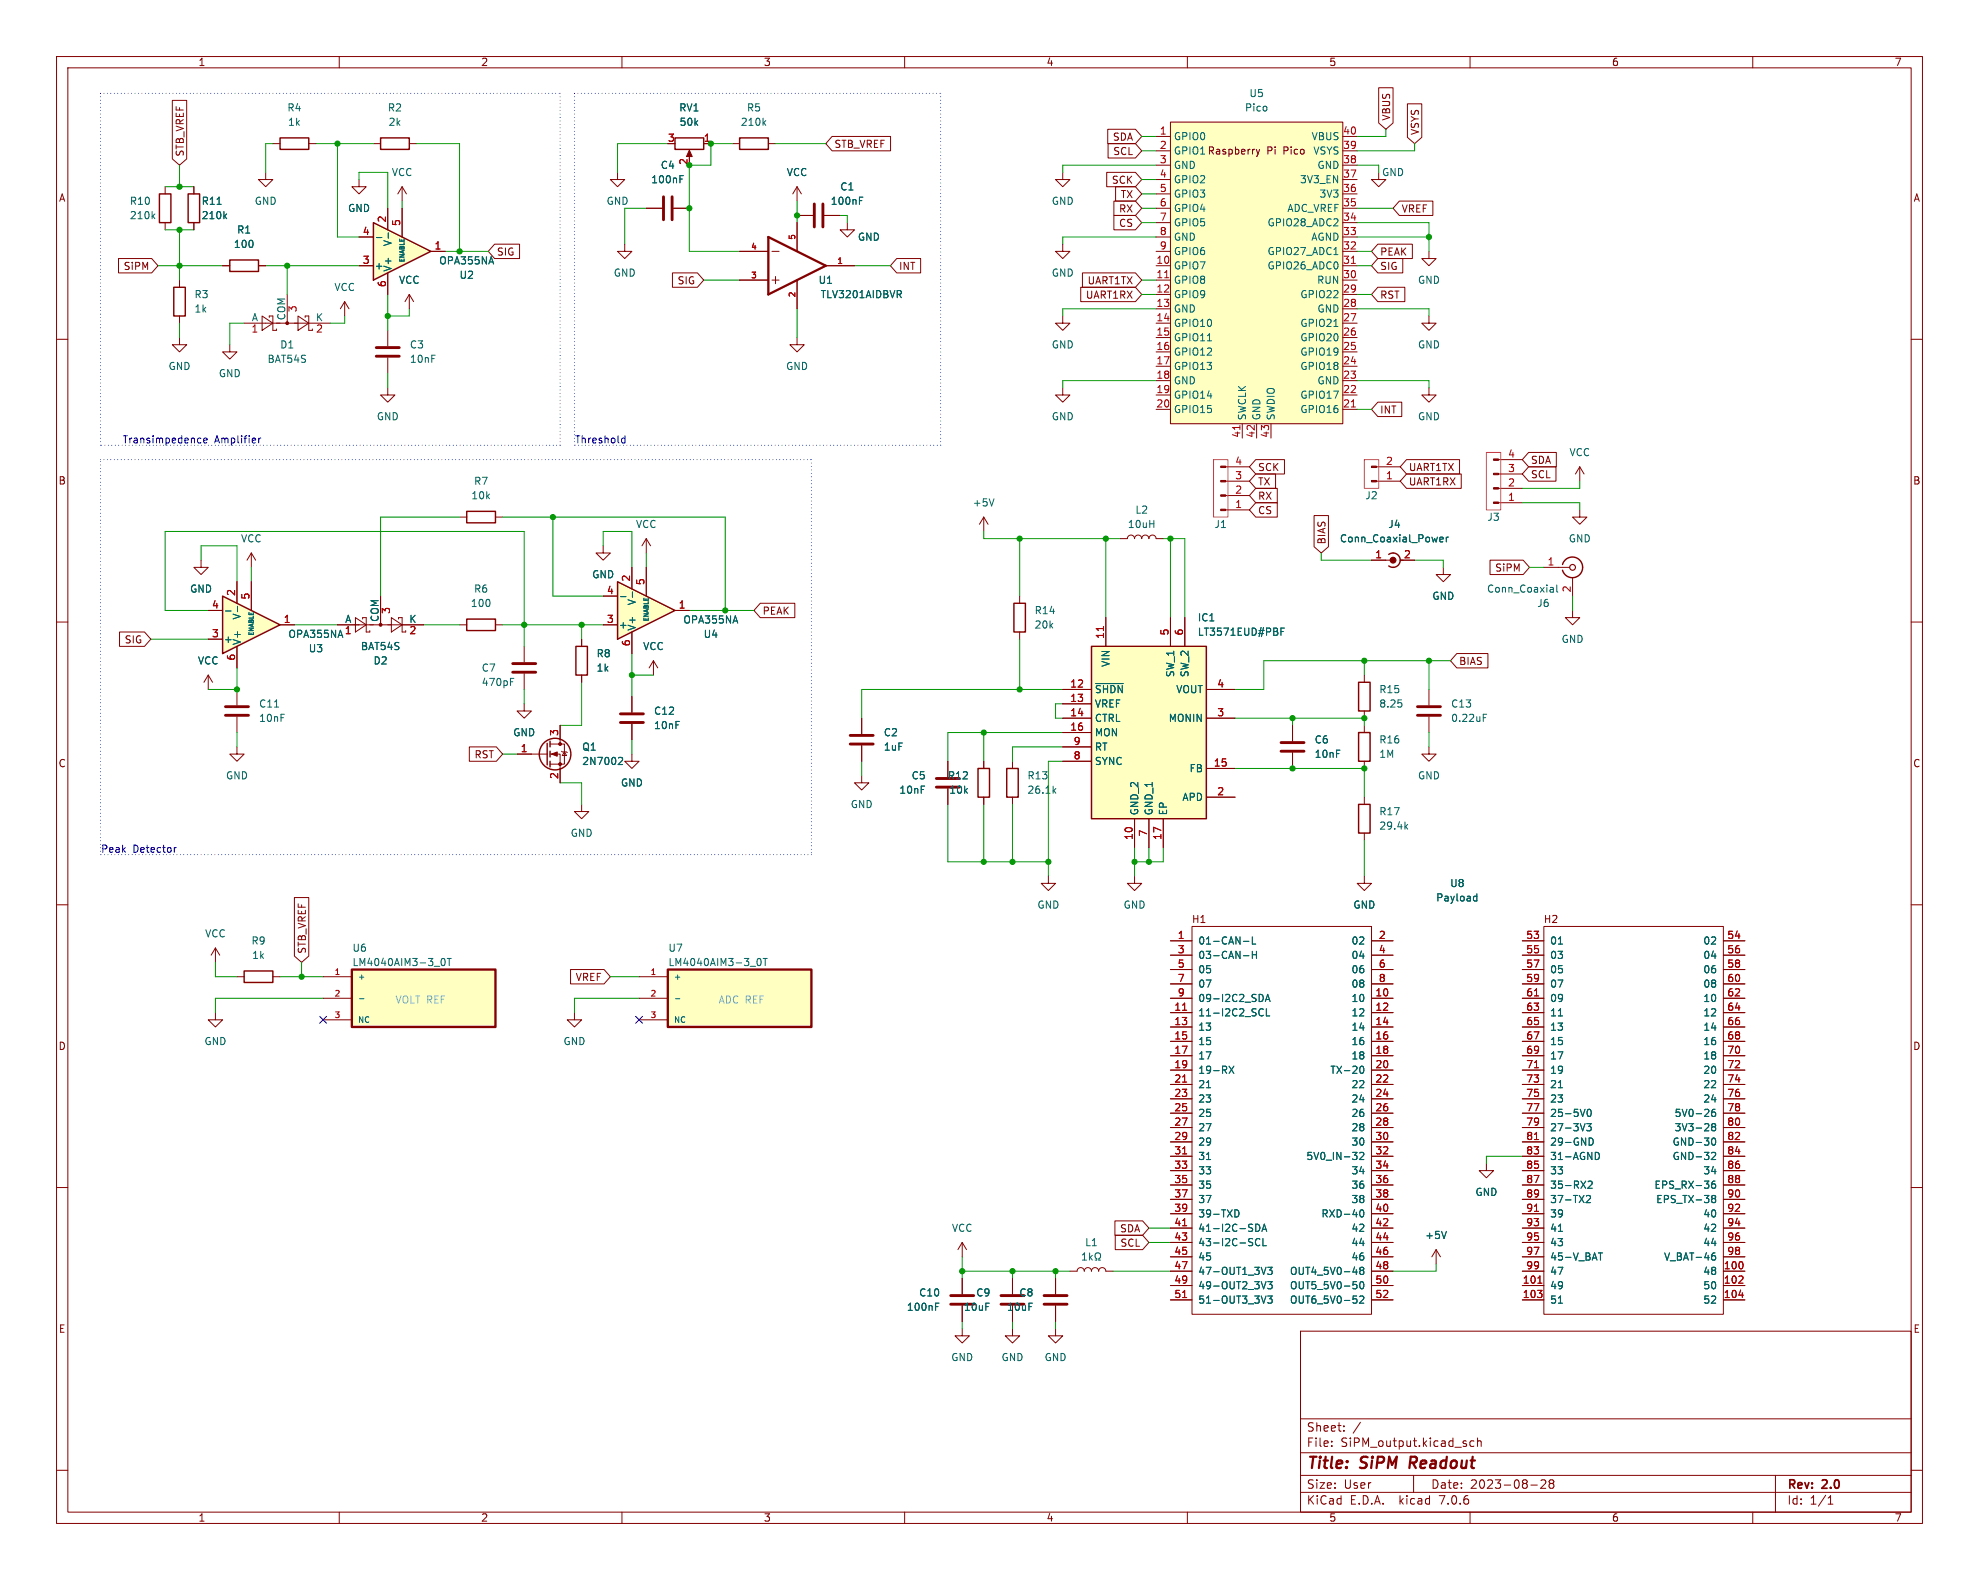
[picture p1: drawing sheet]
<svg xmlns="http://www.w3.org/2000/svg" width="350mm" height="279mm" viewBox="0 0 350 279" stroke-linecap="round" stroke-linejoin="round" font-family="sans-serif">
<defs><g id="words">
<g font-size="2.8" fill="#840000">
<text x="231" y="260.3">Title:</text>
<text x="240.7" y="260.3">SiPM</text>
<text x="250.1" y="260.3">Readout</text>
</g>
<g font-size="2.1" fill="#840000">
<text x="231" y="256.1">File:</text>
<text x="231" y="253.4">Sheet:</text>
<text x="237.1" y="256.1">SiPM_output.kicad_sch</text>
<text x="231" y="263.5">Size:</text>
<text x="237.7" y="263.5">User</text>
<text x="253" y="263.5">Date:</text>
<text x="260" y="263.5">2023-08-28</text>
<text x="316" y="263.7">Rev:</text>
<text x="322.4" y="263.7">2.0</text>
<text x="231" y="266.3">KiCad</text>
<text x="238.7" y="266.3">E.D.A.</text>
<text x="247.6" y="266.3">kicad</text>
<text x="254.9" y="266.3">7.0.6</text>
<text x="316" y="266.3">Id:</text>
<text x="320.1" y="266.3">1/1</text>
</g>
<g font-size="1.8" fill="#840000">
<text x="35" y="11.9">1</text>
<text x="85" y="11.9">2</text>
<text x="135" y="11.9">3</text>
<text x="185" y="11.9">4</text>
<text x="235" y="11.9">5</text>
<text x="285" y="11.9">6</text>
<text x="335" y="11.9">7</text>
<text x="246.1" y="21.4" transform="rotate(-90 246.1 21.4)">VBUS</text>
<text x="251.1" y="24" transform="rotate(-90 251.1 24)">VSYS</text>
<text x="32.7" y="27.8" transform="rotate(-90 32.7 27.8)">STB_VREF</text>
<text x="147.5" y="26.4">STB_VREF</text>
<text x="196.7" y="25.1">SDA</text>
<text x="196.8" y="27.6">SCL</text>
<text x="224.1" y="27.5">Pi</text>
<text x="227.1" y="27.5">Pico</text>
<text x="10.3" y="35.9">A</text>
<text x="196.5" y="32.7">SCK</text>
<text x="198.1" y="35.2">TX</text>
<text x="338.4" y="35.9">A</text>
<text x="197.8" y="40.3">CS</text>
<text x="197.8" y="37.8">RX</text>
<text x="247.8" y="37.8">VREF</text>
<text x="21.8" y="47.9">SiPM</text>
<text x="87.8" y="45.4">SIG</text>
<text x="158.9" y="47.9">INT</text>
<text x="244" y="47.9">SIG</text>
<text x="244" y="45.4">PEAK</text>
<text x="119.7" y="50.5">SIG</text>
<text x="192" y="53">UART1RX</text>
<text x="192.3" y="50.5">UART1TX</text>
<text x="244" y="53">RST</text>
<text x="244" y="73.3">INT</text>
<text x="222.4" y="83.5">SCK</text>
<text x="249.1" y="83.5">UART1TX</text>
<text x="270.7" y="82.2">SDA</text>
<text x="10.3" y="85.9">B</text>
<text x="222.4" y="86">TX</text>
<text x="222.4" y="88.6">RX</text>
<text x="249.1" y="86">UART1RX</text>
<text x="270.7" y="84.8">SCL</text>
<text x="338.3" y="85.9">B</text>
<text x="222.4" y="91.1">CS</text>
<text x="234.6" y="96.4" transform="rotate(-90 234.6 96.4)">BIAS</text>
<text x="264.3" y="101.3">SiPM</text>
<text x="22" y="114">SIG</text>
<text x="134.8" y="108.9">PEAK</text>
<text x="258" y="117.8">BIAS</text>
<text x="10.3" y="135.9">C</text>
<text x="83.8" y="134.3">RST</text>
<text x="338.3" y="135.9">C</text>
<text x="210.7" y="163.4">H1</text>
<text x="272.9" y="163.4">H2</text>
<text x="54.3" y="168.8" transform="rotate(-90 54.3 168.8)">STB_VREF</text>
<text x="101.7" y="173.7">VREF</text>
<text x="10.3" y="185.9">D</text>
<text x="338.3" y="185.9">D</text>
<text x="198" y="218.1">SDA</text>
<text x="198.1" y="220.7">SCL</text>
<text x="10.3" y="235.9">E</text>
<text x="338.3" y="235.9">E</text>
<text x="35" y="269.3">1</text>
<text x="85" y="269.3">2</text>
<text x="135" y="269.3">3</text>
<text x="185" y="269.3">4</text>
<text x="235" y="269.3">5</text>
<text x="285" y="269.3">6</text>
<text x="335" y="269.3">7</text>
</g>
<g font-size="1.8" fill="#006464">
<text x="220.9" y="17.4">U5</text>
<text x="50.7" y="19.9">R4</text>
<text x="50.8" y="22.5">1k</text>
<text x="68.5" y="19.9">R2</text>
<text x="68.6" y="22.5">2k</text>
<text x="120" y="19.9">RV1</text>
<text x="120.1" y="22.5">50k</text>
<text x="130.9" y="22.5">210k</text>
<text x="132" y="19.9">R5</text>
<text x="220.1" y="19.9">Pico</text>
<text x="207.5" y="25">GPIO0</text>
<text x="207.5" y="27.5">GPIO1 Raspberry</text>
<text x="231.9" y="25">VBUS</text>
<text x="232.2" y="27.5">VSYS</text>
<text x="69.2" y="31.3">VCC</text>
<text x="115.1" y="32.6">100nF</text>
<text x="116.8" y="30.1">C4</text>
<text x="139.1" y="31.3">VCC</text>
<text x="148.5" y="33.9">C1</text>
<text x="207.5" y="30.1">GND</text>
<text x="207.5" y="32.6">GPIO2</text>
<text x="207.5" y="35.2">GPIO3</text>
<text x="229.8" y="32.6">3V3_EN</text>
<text x="232.9" y="30.1">GND</text>
<text x="233.3" y="35.2">3V3</text>
<text x="244.3" y="31.3">GND</text>
<text x="22.9" y="36.4">R10</text>
<text x="22.9" y="39">210k</text>
<text x="35.6" y="36.4">R11</text>
<text x="35.6" y="39">210k</text>
<text x="41.8" y="41.5">R1</text>
<text x="45" y="36.4">GND</text>
<text x="61.5" y="37.7">GND</text>
<text x="107.2" y="36.4">GND</text>
<text x="146.8" y="36.4">100nF</text>
<text x="185.9" y="36.4">GND</text>
<text x="207.5" y="37.7">GPIO4</text>
<text x="207.5" y="40.2">GPIO5</text>
<text x="224.1" y="40.2">GPIO28_ADC2</text>
<text x="227.6" y="37.7">ADC_VREF</text>
<text x="41.3" y="44">100</text>
<text x="66.2" y="47.9">+</text>
<text x="69.4" y="43.6" transform="rotate(-90 69.4 43.6)">V-</text>
<text x="77.6" y="47">OPA355NA</text>
<text x="151.6" y="42.8">GND</text>
<text x="207.5" y="47.9">GPIO7</text>
<text x="207.5" y="42.8">GND</text>
<text x="207.5" y="45.3">GPIO6</text>
<text x="224.1" y="47.9">GPIO26_ADC0</text>
<text x="224.1" y="45.3">GPIO27_ADC1</text>
<text x="231.8" y="42.8">AGND</text>
<text x="34.3" y="52.9">R3</text>
<text x="59" y="51.7">VCC</text>
<text x="69.4" y="48.1" transform="rotate(-90 69.4 48.1)">V+</text>
<text x="70.5" y="50.4">VCC</text>
<text x="81.2" y="49.5">U2</text>
<text x="108.5" y="49.1">GND</text>
<text x="144.7" y="50.4">U1</text>
<text x="145" y="52.9">TLV3201AIDBVR</text>
<text x="185.9" y="49.1">GND</text>
<text x="207.5" y="50.4">GPIO8</text>
<text x="207.5" y="52.9">GPIO9</text>
<text x="229.9" y="52.9">GPIO22</text>
<text x="232.8" y="50.4">RUN</text>
<text x="250.7" y="50.4">GND</text>
<text x="34.3" y="55.5">1k</text>
<text x="44.4" y="56.9">A</text>
<text x="50.5" y="56.7" transform="rotate(-90 50.5 56.7)">COM</text>
<text x="55.8" y="56.9">K</text>
<text x="207.5" y="55.5">GND</text>
<text x="207.5" y="58">GPIO10</text>
<text x="229.9" y="58">GPIO21</text>
<text x="232.9" y="55.5">GND</text>
<text x="29.7" y="65.6">GND</text>
<text x="47.2" y="64.4">BAT54S</text>
<text x="49.5" y="61.8">D1</text>
<text x="72.4" y="61.8">C3</text>
<text x="72.4" y="64.4">10nF</text>
<text x="138.9" y="65.6">GND</text>
<text x="185.9" y="61.8">GND</text>
<text x="207.5" y="60.6">GPIO11</text>
<text x="207.5" y="63.1">GPIO12</text>
<text x="207.5" y="65.6">GPIO13</text>
<text x="229.9" y="65.6">GPIO18</text>
<text x="229.9" y="63.1">GPIO19</text>
<text x="229.9" y="60.6">GPIO20</text>
<text x="250.7" y="61.8">GND</text>
<text x="38.6" y="66.9">GND</text>
<text x="207.5" y="68.2">GND</text>
<text x="207.5" y="70.7">GPIO14</text>
<text x="229.9" y="70.7">GPIO17</text>
<text x="232.9" y="68.2">GND</text>
<text x="66.5" y="74.5">GND</text>
<text x="185.9" y="74.5">GND</text>
<text x="207.5" y="73.3">GPIO15</text>
<text x="220.6" y="74.4" transform="rotate(-90 220.6 74.4)">SWCLK</text>
<text x="223.1" y="74.4" transform="rotate(-90 223.1 74.4)">GND</text>
<text x="225.7" y="74.4" transform="rotate(-90 225.7 74.4)">SWDIO</text>
<text x="229.9" y="73.3">GPIO16</text>
<text x="250.7" y="74.5">GND</text>
<text x="277.5" y="80.9">VCC</text>
<text x="83.3" y="88.5">10k</text>
<text x="83.7" y="86">R7</text>
<text x="172" y="89.8">+5V</text>
<text x="241.4" y="88.5">J2</text>
<text x="112.4" y="93.6">VCC</text>
<text x="199.4" y="93.6">10uH</text>
<text x="200.7" y="91">L2</text>
<text x="214.7" y="93.6">J1</text>
<text x="245.4" y="93.6">J4</text>
<text x="263" y="92.3">J3</text>
<text x="42.5" y="96.1">VCC</text>
<text x="236.9" y="96.1">Conn_Coaxial_Power</text>
<text x="277.4" y="96.1">GND</text>
<text x="33.5" y="105">GND</text>
<text x="83.2" y="107.5">100</text>
<text x="83.7" y="105">R6</text>
<text x="104.6" y="102.5">GND</text>
<text x="112.6" y="107.1" transform="rotate(-90 112.6 107.1)">V-</text>
<text x="253.2" y="106.3">GND</text>
<text x="262.9" y="105">Conn_Coaxial</text>
<text x="271.8" y="107.5">J6</text>
<text x="39.5" y="113.9">+</text>
<text x="42.8" y="109.7" transform="rotate(-90 42.8 109.7)">V-</text>
<text x="50.9" y="113">OPA355NA</text>
<text x="60.9" y="110.2">A</text>
<text x="67.1" y="110.1" transform="rotate(-90 67.1 110.1)">COM</text>
<text x="72.3" y="110.2">K</text>
<text x="109.3" y="111.4">+</text>
<text x="112.6" y="111.6" transform="rotate(-90 112.6 111.6)">V+</text>
<text x="120.8" y="110.5">OPA355NA</text>
<text x="124.4" y="113">U4</text>
<text x="182.9" y="111.4">20k</text>
<text x="182.9" y="108.8">R14</text>
<text x="211.8" y="110.1">IC1</text>
<text x="211.8" y="112.6">LT3571EUD#PBF</text>
<text x="276.1" y="113.9">GND</text>
<text x="34.9" y="117.7">VCC</text>
<text x="42.8" y="114.2" transform="rotate(-90 42.8 114.2)">V+</text>
<text x="54.5" y="115.5">U3</text>
<text x="63.7" y="115.2">BAT54S</text>
<text x="66" y="117.7">D2</text>
<text x="85.1" y="119">C7</text>
<text x="105.4" y="116.4">R8</text>
<text x="105.4" y="119">1k</text>
<text x="113.7" y="115.2">VCC</text>
<text x="196.4" y="118" transform="rotate(-90 196.4 118)">VIN</text>
<text x="207.9" y="119.8" transform="rotate(-90 207.9 119.8)">SW_1</text>
<text x="210.4" y="119.8" transform="rotate(-90 210.4 119.8)">SW_2</text>
<text x="45.7" y="125.3">C11</text>
<text x="85.1" y="121.5">470pF</text>
<text x="193.5" y="122.8">~{SHDN}</text>
<text x="193.5" y="125.3">VREF</text>
<text x="207.9" y="122.8">VOUT</text>
<text x="243.8" y="125.3">8.25</text>
<text x="243.8" y="122.8">R15</text>
<text x="256.6" y="125.3">C13</text>
<text x="45.7" y="127.9">10nF</text>
<text x="90.7" y="130.4">GND</text>
<text x="115.6" y="126.6">C12</text>
<text x="115.6" y="129.1">10nF</text>
<text x="156.2" y="130.4">C2</text>
<text x="193.5" y="127.9">CTRL</text>
<text x="193.5" y="130.4">MON</text>
<text x="206.6" y="127.9">MONIN</text>
<text x="232.4" y="131.7">C6</text>
<text x="243.8" y="131.7">R16</text>
<text x="256.6" y="127.9">0.22uF</text>
<text x="102.9" y="132.9">Q1</text>
<text x="102.9" y="135.5">2N7002</text>
<text x="156.2" y="132.9">1uF</text>
<text x="193.5" y="135.5">SYNC</text>
<text x="193.5" y="132.9">RT</text>
<text x="210.3" y="136.8">FB</text>
<text x="232.4" y="134.2">10nF</text>
<text x="243.8" y="134.2">1M</text>
<text x="39.9" y="138">GND</text>
<text x="109.7" y="139.3">GND</text>
<text x="150.4" y="143.1">GND</text>
<text x="159" y="140.6">10nF</text>
<text x="161.1" y="138">C5</text>
<text x="167.5" y="138">R12</text>
<text x="167.8" y="140.6">10k</text>
<text x="181.6" y="138">R13</text>
<text x="181.6" y="140.6">26.1k</text>
<text x="209" y="141.8">APD</text>
<text x="250.7" y="138">GND</text>
<text x="100.8" y="148.2">GND</text>
<text x="201.5" y="144.3" transform="rotate(-90 201.5 144.3)">GND_2</text>
<text x="204.1" y="144.3" transform="rotate(-90 204.1 144.3)">GND_1</text>
<text x="206.6" y="144.3" transform="rotate(-90 206.6 144.3)">EP</text>
<text x="243.8" y="144.4">R17</text>
<text x="243.8" y="146.9">29.4k</text>
<text x="183.4" y="160.9">GND</text>
<text x="198.6" y="160.9">GND</text>
<text x="239.3" y="160.9">GND</text>
<text x="253.9" y="159.6">Payload</text>
<text x="256.4" y="157.1">U8</text>
<text x="36.2" y="166">VCC</text>
<text x="44.4" y="167.2">R9</text>
<text x="211.8" y="167.2">01-CAN-L</text>
<text x="238.9" y="167.2">02</text>
<text x="274.1" y="167.2">01</text>
<text x="301.2" y="167.2">02</text>
<text x="44.5" y="169.8">1k</text>
<text x="62.2" y="168.5">U6</text>
<text x="62.2" y="171">LM4040AIM3-3_0T</text>
<text x="118.1" y="168.5">U7</text>
<text x="118.1" y="171">LM4040AIM3-3_0T</text>
<text x="211.8" y="169.8">03-CAN-H</text>
<text x="211.8" y="172.3">05</text>
<text x="238.9" y="169.8">04</text>
<text x="238.9" y="172.3">06</text>
<text x="274.1" y="169.8">03</text>
<text x="274.1" y="172.3">05</text>
<text x="301.2" y="169.8">04</text>
<text x="301.2" y="172.3">06</text>
<text x="211.8" y="179.9">11-I2C2_SCL</text>
<text x="211.8" y="174.9">07</text>
<text x="211.8" y="177.4">09-I2C2_SDA</text>
<text x="238.9" y="177.4">10</text>
<text x="238.9" y="179.9">12</text>
<text x="238.9" y="174.9">08</text>
<text x="274.1" y="174.9">07</text>
<text x="274.1" y="177.4">09</text>
<text x="274.1" y="179.9">11</text>
<text x="301.2" y="174.9">08</text>
<text x="301.2" y="177.4">10</text>
<text x="301.2" y="179.9">12</text>
<text x="36.1" y="185">GND</text>
<text x="99.6" y="185">GND</text>
<text x="211.8" y="182.5">13</text>
<text x="211.8" y="185">15</text>
<text x="238.9" y="182.5">14</text>
<text x="238.9" y="185">16</text>
<text x="274.1" y="182.5">13</text>
<text x="274.1" y="185">15</text>
<text x="301.2" y="182.5">14</text>
<text x="301.2" y="185">16</text>
<text x="211.8" y="187.6">17</text>
<text x="211.8" y="190.1">19-RX</text>
<text x="235.2" y="190.1">TX-20</text>
<text x="238.9" y="187.6">18</text>
<text x="274.1" y="187.6">17</text>
<text x="274.1" y="190.1">19</text>
<text x="301.2" y="187.6">18</text>
<text x="301.2" y="190.1">20</text>
<text x="211.8" y="192.6">21</text>
<text x="211.8" y="195.2">23</text>
<text x="211.8" y="197.7">25</text>
<text x="238.9" y="192.6">22</text>
<text x="238.9" y="195.2">24</text>
<text x="238.9" y="197.7">26</text>
<text x="274.1" y="192.6">21</text>
<text x="274.1" y="195.2">23</text>
<text x="274.1" y="197.7">25-5V0</text>
<text x="296.1" y="197.7">5V0-26</text>
<text x="301.2" y="192.6">22</text>
<text x="301.2" y="195.2">24</text>
<text x="211.8" y="200.3">27</text>
<text x="211.8" y="202.8">29</text>
<text x="238.9" y="200.3">28</text>
<text x="238.9" y="202.8">30</text>
<text x="274.1" y="200.3">27-3V3</text>
<text x="274.1" y="202.8">29-GND</text>
<text x="295.7" y="202.8">GND-30</text>
<text x="296.1" y="200.3">3V3-28</text>
<text x="211.8" y="205.3">31</text>
<text x="211.8" y="207.9">33</text>
<text x="230.9" y="205.3">5V0_IN-32</text>
<text x="238.9" y="207.9">34</text>
<text x="274.1" y="205.3">31-AGND</text>
<text x="274.1" y="207.9">33</text>
<text x="295.7" y="205.3">GND-32</text>
<text x="301.2" y="207.9">34</text>
<text x="211.8" y="210.4">35</text>
<text x="211.8" y="213">37</text>
<text x="211.8" y="215.5">39-TXD</text>
<text x="233.6" y="215.5">RXD-40</text>
<text x="238.9" y="210.4">36</text>
<text x="238.9" y="213">38</text>
<text x="260.9" y="211.7">GND</text>
<text x="274.1" y="210.4">35-RX2</text>
<text x="274.1" y="213">37-TX2</text>
<text x="274.1" y="215.5">39</text>
<text x="292.5" y="210.4">EPS_RX-36</text>
<text x="292.8" y="213">EPS_TX-38</text>
<text x="301.2" y="215.5">40</text>
<text x="168.3" y="218">VCC</text>
<text x="191.8" y="220.6">L1</text>
<text x="211.8" y="218">41-I2C-SDA</text>
<text x="211.8" y="220.6">43-I2C-SCL</text>
<text x="238.9" y="218">42</text>
<text x="238.9" y="220.6">44</text>
<text x="252" y="219.3">+5V</text>
<text x="274.1" y="218">41</text>
<text x="274.1" y="220.6">43</text>
<text x="301.2" y="218">42</text>
<text x="301.2" y="220.6">44</text>
<text x="211.8" y="223.1">45</text>
<text x="211.8" y="225.7">47-OUT1_3V3</text>
<text x="228" y="225.7">OUT4_5V0-48</text>
<text x="238.9" y="223.1">46</text>
<text x="274.1" y="223.1">45-V_BAT</text>
<text x="274.1" y="225.7">47</text>
<text x="294.2" y="223.1">V_BAT-46</text>
<text x="301.2" y="225.7">48</text>
<text x="160.3" y="232">100nF</text>
<text x="162.5" y="229.5">C10</text>
<text x="170.4" y="232">10uF</text>
<text x="172.6" y="229.5">C9</text>
<text x="178" y="232">10uF</text>
<text x="180.2" y="229.5">C8</text>
<text x="211.8" y="228.2">49-OUT2_3V3</text>
<text x="211.8" y="230.7">51-OUT3_3V3</text>
<text x="228" y="228.2">OUT5_5V0-50</text>
<text x="228" y="230.7">OUT6_5V0-52</text>
<text x="274.1" y="228.2">49</text>
<text x="274.1" y="230.7">51</text>
<text x="301.2" y="228.2">50</text>
<text x="301.2" y="230.7">52</text>
<text x="168.1" y="240.9">GND</text>
<text x="177" y="240.9">GND</text>
<text x="184.7" y="240.9">GND</text>
</g>
<g font-size="1.8" fill="#a90000">
<text x="205" y="23.9">1</text>
<text x="237.4" y="23.9">40</text>
<text x="118" y="25.1">3</text>
<text x="121.7" y="29.3" transform="rotate(-90 121.7 29.3)">2</text>
<text x="124.4" y="25.1">1</text>
<text x="205" y="26.4">2</text>
<text x="205" y="29">3</text>
<text x="237.4" y="29">38</text>
<text x="237.4" y="26.4">39</text>
<text x="205" y="31.5">4</text>
<text x="205" y="34">5</text>
<text x="237.4" y="34">36</text>
<text x="237.4" y="31.5">37</text>
<text x="64.1" y="41.7">4</text>
<text x="68.3" y="39.4" transform="rotate(-90 68.3 39.4)">2</text>
<text x="70.9" y="40.1" transform="rotate(-90 70.9 40.1)">5</text>
<text x="205" y="36.6">6</text>
<text x="205" y="39.1">7</text>
<text x="205" y="41.7">8</text>
<text x="237.4" y="41.7">33</text>
<text x="237.4" y="39.1">34</text>
<text x="237.4" y="36.6">35</text>
<text x="64.1" y="46.7">3</text>
<text x="76.8" y="44.2">1</text>
<text x="204.4" y="46.7">10</text>
<text x="205" y="44.2">9</text>
<text x="237.4" y="46.7">31</text>
<text x="237.4" y="44.2">32</text>
<text x="68.3" y="50.9" transform="rotate(-90 68.3 50.9)">6</text>
<text x="204.4" y="49.3">11</text>
<text x="204.4" y="51.8">12</text>
<text x="237.4" y="51.8">29</text>
<text x="237.4" y="49.3">30</text>
<text x="44.4" y="59.1">1</text>
<text x="52.8" y="55.3" transform="rotate(-90 52.8 55.3)">3</text>
<text x="55.8" y="59.1">2</text>
<text x="204.4" y="54.4">13</text>
<text x="204.4" y="56.9">14</text>
<text x="204.4" y="59.4">15</text>
<text x="237.4" y="59.4">26</text>
<text x="237.4" y="56.9">27</text>
<text x="237.4" y="54.4">28</text>
<text x="204.4" y="62">16</text>
<text x="204.4" y="64.5">17</text>
<text x="237.4" y="64.5">24</text>
<text x="237.4" y="62">25</text>
<text x="204.4" y="67.1">18</text>
<text x="204.4" y="69.6">19</text>
<text x="237.4" y="69.6">22</text>
<text x="237.4" y="67.1">23</text>
<text x="204.4" y="72.1">20</text>
<text x="219.5" y="77.5" transform="rotate(-90 219.5 77.5)">41</text>
<text x="222" y="77.5" transform="rotate(-90 222 77.5)">42</text>
<text x="224.5" y="77.5" transform="rotate(-90 224.5 77.5)">43</text>
<text x="237.4" y="72.1">21</text>
<text x="218.4" y="82.3">4</text>
<text x="245" y="82.3">2</text>
<text x="266.6" y="83.6">3</text>
<text x="266.6" y="81">4</text>
<text x="218.4" y="89.9">1</text>
<text x="218.4" y="87.4">2</text>
<text x="218.4" y="84.8">3</text>
<text x="245" y="84.8">1</text>
<text x="266.6" y="88.6">1</text>
<text x="266.6" y="86.1">2</text>
<text x="243.1" y="98.8">1</text>
<text x="248.2" y="98.8">2</text>
<text x="273.6" y="100.1">1</text>
<text x="37.4" y="107.7">4</text>
<text x="41.7" y="105.5" transform="rotate(-90 41.7 105.5)">2</text>
<text x="44.2" y="106.1" transform="rotate(-90 44.2 106.1)">5</text>
<text x="107.2" y="105.2">4</text>
<text x="111.5" y="102.9" transform="rotate(-90 111.5 102.9)">2</text>
<text x="114" y="103.6" transform="rotate(-90 114 103.6)">5</text>
<text x="119.9" y="107.7">1</text>
<text x="277.9" y="104.8" transform="rotate(-90 277.9 104.8)">2</text>
<text x="37.4" y="112.8">3</text>
<text x="50.1" y="110.2">1</text>
<text x="60.9" y="112.5">1</text>
<text x="69.3" y="108.7" transform="rotate(-90 69.3 108.7)">3</text>
<text x="72.3" y="112.5">2</text>
<text x="107.2" y="110.2">3</text>
<text x="195.3" y="113.1" transform="rotate(-90 195.3 113.1)">11</text>
<text x="206.8" y="112.5" transform="rotate(-90 206.8 112.5)">5</text>
<text x="209.3" y="112.5" transform="rotate(-90 209.3 112.5)">6</text>
<text x="41.7" y="116.9" transform="rotate(-90 41.7 116.9)">6</text>
<text x="111.5" y="114.4" transform="rotate(-90 111.5 114.4)">6</text>
<text x="189.2" y="121.7">12</text>
<text x="189.2" y="124.2">13</text>
<text x="215.2" y="121.7">4</text>
<text x="98.8" y="130.2" transform="rotate(-90 98.8 130.2)">3</text>
<text x="189.2" y="126.7">14</text>
<text x="189.2" y="129.3">16</text>
<text x="189.8" y="131.8">9</text>
<text x="215.2" y="126.7">3</text>
<text x="92" y="133.1">1</text>
<text x="98.8" y="137.9" transform="rotate(-90 98.8 137.9)">2</text>
<text x="189.8" y="134.4">8</text>
<text x="214.6" y="135.6">15</text>
<text x="215.2" y="140.7">2</text>
<text x="200.4" y="148.6" transform="rotate(-90 200.4 148.6)">10</text>
<text x="202.9" y="148" transform="rotate(-90 202.9 148)">7</text>
<text x="205.5" y="148.6" transform="rotate(-90 205.5 148.6)">17</text>
<text x="208.2" y="166.1">1</text>
<text x="243.8" y="166.1">2</text>
<text x="269.8" y="166.1">53</text>
<text x="305.4" y="166.1">54</text>
<text x="208.2" y="168.7">3</text>
<text x="208.2" y="171.2">5</text>
<text x="208.2" y="173.7">7</text>
<text x="243.8" y="168.7">4</text>
<text x="243.8" y="171.2">6</text>
<text x="243.8" y="173.7">8</text>
<text x="269.8" y="168.7">55</text>
<text x="269.8" y="171.2">57</text>
<text x="269.8" y="173.7">59</text>
<text x="305.4" y="168.7">56</text>
<text x="305.4" y="171.2">58</text>
<text x="305.4" y="173.7">60</text>
<text x="207.6" y="178.8">11</text>
<text x="208.2" y="176.3">9</text>
<text x="243.2" y="176.3">10</text>
<text x="243.2" y="178.8">12</text>
<text x="269.8" y="176.3">61</text>
<text x="269.8" y="178.8">63</text>
<text x="305.4" y="176.3">62</text>
<text x="305.4" y="178.8">64</text>
<text x="207.6" y="181.4">13</text>
<text x="207.6" y="183.9">15</text>
<text x="243.2" y="181.4">14</text>
<text x="243.2" y="183.9">16</text>
<text x="269.8" y="181.4">65</text>
<text x="269.8" y="183.9">67</text>
<text x="305.4" y="181.4">66</text>
<text x="305.4" y="183.9">68</text>
<text x="207.6" y="186.4">17</text>
<text x="207.6" y="189">19</text>
<text x="207.6" y="191.5">21</text>
<text x="243.2" y="186.4">18</text>
<text x="243.2" y="189">20</text>
<text x="243.2" y="191.5">22</text>
<text x="269.8" y="186.4">69</text>
<text x="269.8" y="189">71</text>
<text x="269.8" y="191.5">73</text>
<text x="305.4" y="186.4">70</text>
<text x="305.4" y="189">72</text>
<text x="305.4" y="191.5">74</text>
<text x="207.6" y="194.1">23</text>
<text x="207.6" y="196.6">25</text>
<text x="243.2" y="194.1">24</text>
<text x="243.2" y="196.6">26</text>
<text x="269.8" y="194.1">75</text>
<text x="269.8" y="196.6">77</text>
<text x="305.4" y="194.1">76</text>
<text x="305.4" y="196.6">78</text>
<text x="207.6" y="199.1">27</text>
<text x="207.6" y="201.7">29</text>
<text x="243.2" y="199.1">28</text>
<text x="243.2" y="201.7">30</text>
<text x="269.8" y="199.1">79</text>
<text x="269.8" y="201.7">81</text>
<text x="305.4" y="199.1">80</text>
<text x="305.4" y="201.7">82</text>
<text x="207.6" y="204.2">31</text>
<text x="207.6" y="206.8">33</text>
<text x="207.6" y="209.3">35</text>
<text x="243.2" y="204.2">32</text>
<text x="243.2" y="206.8">34</text>
<text x="243.2" y="209.3">36</text>
<text x="269.8" y="204.2">83</text>
<text x="269.8" y="206.8">85</text>
<text x="269.8" y="209.3">87</text>
<text x="305.4" y="204.2">84</text>
<text x="305.4" y="206.8">86</text>
<text x="305.4" y="209.3">88</text>
<text x="207.6" y="211.8">37</text>
<text x="207.6" y="214.4">39</text>
<text x="243.2" y="211.8">38</text>
<text x="243.2" y="214.4">40</text>
<text x="269.8" y="211.8">89</text>
<text x="269.8" y="214.4">91</text>
<text x="305.4" y="211.8">90</text>
<text x="305.4" y="214.4">92</text>
<text x="207.6" y="216.9">41</text>
<text x="207.6" y="219.5">43</text>
<text x="207.6" y="222">45</text>
<text x="243.2" y="216.9">42</text>
<text x="243.2" y="219.5">44</text>
<text x="243.2" y="222">46</text>
<text x="269.8" y="216.9">93</text>
<text x="269.8" y="219.5">95</text>
<text x="269.8" y="222">97</text>
<text x="305.4" y="216.9">94</text>
<text x="305.4" y="219.5">96</text>
<text x="305.4" y="222">98</text>
<text x="207.6" y="224.5">47</text>
<text x="207.6" y="227.1">49</text>
<text x="243.2" y="224.5">48</text>
<text x="243.2" y="227.1">50</text>
<text x="269.2" y="227.1">101</text>
<text x="269.8" y="224.5">99</text>
<text x="304.8" y="224.5">100</text>
<text x="304.8" y="227.1">102</text>
<text x="207.6" y="229.6">51</text>
<text x="243.2" y="229.6">52</text>
<text x="269.2" y="229.6">103</text>
<text x="304.8" y="229.6">104</text>
</g>
<g font-size="1.8" fill="#0000c2">
<text x="21.6" y="78.5">Transimpedence</text>
<text x="37.9" y="78.5">Amplifier</text>
<text x="101.6" y="78.5">Threshold</text>
<text x="17.8" y="150.9">Peak</text>
<text x="23.5" y="150.9">Detector</text>
</g>
<g font-size="1.8" fill="#5ac9ff">
<text x="69.8" y="177.6">VOLT REF</text>
<text x="127" y="177.6">ADC REF</text>
</g>
<g font-size="1.4" fill="#a90000">
<text x="132.7" y="44.2">4</text>
<text x="140.7" y="42.5" transform="rotate(-90 140.7 42.5)">5</text>
<text x="148" y="46.7">1</text>
<text x="132.7" y="49.3">3</text>
<text x="140.7" y="52.7" transform="rotate(-90 140.7 52.7)">2</text>
<text x="59.1" y="172.5">1</text>
<text x="115" y="172.5">1</text>
<text x="59.1" y="176.3">2</text>
<text x="115" y="176.3">2</text>
<text x="59.1" y="180.1">3</text>
<text x="115" y="180.1">3</text>
</g>
<g font-size="1.4" fill="#006464">
<text x="63.2" y="173.5">+</text>
<text x="119.1" y="173.5">+</text>
<text x="63.2" y="181.1">NC</text>
<text x="119.1" y="181.1">NC</text>
</g>
<g font-size="1.1" fill="#006464">
<text x="71.7" y="46.6" transform="rotate(-90 71.7 46.6)">ENABLE</text>
<text x="45.1" y="112.6" transform="rotate(-90 45.1 112.6)">ENABLE</text>
<text x="114.9" y="110.1" transform="rotate(-90 114.9 110.1)">ENABLE</text>
</g>
</g></defs>
<g fill="none" stroke="#840000" stroke-width=".18">
<path d="M10 10h330v259.4h-330zM12 12h326v255.4h-326zM60 10v2M110 10v2M160 10v2M210 10v2M260 10v2M310 10v2M66 25.4h1.3M71.1 33l-.7 1.3M71.1 33v2.6M71.1 33l.8 1.3"/>
<path d="M72.4 25.4h1.3M109.2 30.5v1.3h1.3l-1.3 1.2-1.3-1.2h1.3M114.3 36.8h2.8M119.1 36.8h2.8M121.9 26.9v1M124.5 25.4h1.2M129.5 25.4h1.3M135.9 25.4h1.3M10 60h2M68.6 58.4v2.8M72.4 52.1l-.8 1.2M72.4 52.1v2.5"/>
<path d="M72.4 52.1l.8 1.2M338 60h2M68.6 68.6v1.3h1.2l-1.2 1.2-1.3-1.2h1.3M68.6 63.2v2.8M10 110h2M180.3 105.4v1.3M180.3 111.8v1.2M195.6 109.2v5.1M207 109.2v5.1M209.5 109.2v5.1M338 110h2M41.9 132.1v1.3h1.3l-1.3 1.2-1.3-1.2h1.3"/>
<path d="M188 121.9h5M188 124.5h5M188 127h5M188 129.5h5M188 134.6h5M188 132.1h5M213.4 121.9h5M213.4 127h5M213.4 135.9h5M10 160h2M200.7 154.9v1.3h1.2l-1.2 1.3-1.3-1.3h1.3M200.7 144.8v5.1"/>
<path d="M203.2 144.8v5.1M205.7 144.8v5.1M213.4 141h5M338 160h2M38.1 167.6l-.8 1.3M38.1 167.6v2.6M38.1 167.6l.8 1.3M41.9 172.7h1.3M48.3 172.7h1.2M10 210h2M338 210h2M230 235.4h108v32h-108z"/>
<path d="M10 260h2M230 256.9h108M230 250.9h108M235.5 255.6v.2M235.5 254.9v.1M237.7 252.9v.2M237.7 252.2v.1M240.6 251.5l-1.3 1.9M260.7 254.9l-.4-.1-.3 .3v.4l.1 .2h.6M261.3 254.9l.2-.1 .4 .1 .1 .9M261.3 254.3v1.5M338 260h2"/>
<path d="M60 267.4v2M110 267.4v2M160 267.4v2M210 267.4v2M230 263.9h108M230 260.9h108M250 260.9v3M260 267.4v2M270.8 262.6h1.1M272.5 261.8l.6-.1 .2 .1 .1 .3-.9 1.1h.9M274.3 262.3l-.3-.3 .3-.3h.2l.3 .3-.3 .3M274.3 262.3l-.3 .3v.3l.3 .3h.2l.3-.3v-.4l-.3-.2"/>
<path d="M274.3 262.3h.2M310 267.4v2M314 260.9v6.5M323.3 266h.9M323.3 264.9l.5-.4v1.5"/>
</g>
<path d="M249.5 257.6l-.2 2" fill="none" stroke="#840000" stroke-width=".4"/>
<path d="M67.3 24.4h5.1v2h-5.1zM119.4 24.4h5.1v2h-5.1zM130.8 24.4h5.1v2h-5.1zM179.3 106.7h2.1v5.1h-2.1zM193 114.3h20.4v30.5h-20.4zM43.2 171.7h5.1v2h-5.1z" fill="none" stroke="#840000" stroke-width=".25"/>
<path d="M193 114.3h20.4v30.5h-20.4z" fill="#ffffc2" stroke="#ffffc2" stroke-width=".18"/>
<path d="M195.2 110.8v.7" fill="none" stroke="#a90000" stroke-width=".18"/>
<path d="M120.3 31.7h.4M120.3 31.1h.6M135.1 21.7l.3 .5M135.4 21.3l-.4 .5M226.6 111.7h.4M227.2 111.1h-.6v1.2M193.8 120.9h4.9" fill="none" stroke="#006464" stroke-width=".18"/>
<path d="M117.3 34.8v4.1M118.9 34.8v4.1M66.5 63h4.1M66.5 61.5h4.1" fill="none" stroke="#840000" stroke-width=".51"/>
<path d="M121.9 26.5l.5 1.2h-1z" fill="#840000" stroke="#840000" stroke-width=".18"/>
<path d="M66 39.4l10.2 5.1-10.2 5z" fill="#ffffc2"/>
<path d="M28.2 34.3h2v5.1h-2zM66 39.4l10.2 5.1-10.2 5zM30.7 50.8h2.1v5.1h-2.1z" fill="none" stroke="#840000" stroke-width=".25"/>
<g fill="none" stroke="#840000" stroke-width=".18">
<path d="M29.2 33v1.3M29.2 39.4v1.2M68.6 36.8v3.8M71.1 36.8v5.1M141 33l-.8 1.3M141 33v2.6M141 33l.7 1.3M141 38.1h2.8M145.8 38.1h2.8M31.7 49.5v1.3M31.7 55.9v1.3M61 53.3l-.8 1.3"/>
<path d="M61 53.3v2.6M61 53.3l.7 1.3M63.5 47h2.5M63.5 41.9h2.5M68.6 48.3v3.8M76.2 44.5h2.5M110.5 43.2v1.3h1.3l-1.3 1.2-1.3-1.2h1.3M141 59.7v1.3h1.2l-1.2 1.2-1.3-1.2h1.3M106.7 96.5v1.3h1.2l-1.2 1.3-1.3-1.3h1.3M114.3 95.3l-.8 1.2M114.3 95.3v2.5M114.3 95.3l.8 1.2"/>
<path d="M111.8 123.2v2.8M111.8 128v2.8"/>
</g>
<path d="M27 38.2l.4 .5M27.4 37.8l-.5 .5M152 35.5h.4M152 34.9h.6M66.6 42h.9M68.7 41.2v.9" fill="none" stroke="#006464" stroke-width=".18"/>
<path d="M144 36.1v4M145.5 36.1v4M109.7 127.8h4.1M109.7 126.2h4.1" fill="none" stroke="#840000" stroke-width=".51"/>
<path d="M109.2 102.9l10.2 5.1-10.2 5z" fill="#ffffc2"/>
<path d="M33.3 34.3h2v5.1h-2zM49.5 24.4h5.1v2h-5.1zM40.6 46h5.1v2h-5.1zM101.9 114.3h2v5.1h-2zM109.2 102.9l10.2 5.1-10.2 5z" fill="none" stroke="#840000" stroke-width=".25"/>
<g fill="none" stroke="#840000" stroke-width=".18">
<path d="M34.3 33v1.3M34.3 39.4v1.2M47 30.5v1.3h1.3l-1.3 1.2-1.3-1.2h1.3M48.3 25.4h1.2M54.6 25.4h1.3M149.9 39.4v1.2h1.2l-1.2 1.3-1.3-1.3h1.3M39.4 47h1.2M45.7 47h1.3M59.7 110.5h15.2M62.9 109.2l1.9 1.3-1.9 1.3zM64.1 109.5v-.3h.7v2.6h.6v-.3M67.3 105.4v5.1"/>
<path d="M69.2 109.2l1.9 1.3-1.9 1.3zM70.5 109.5v-.3h.6v2.6h.7M102.9 113v1.3M102.9 119.4v1.3M106.7 110.5h2.5M106.7 105.4h2.5M111.8 100.3v3.8M111.8 111.8v3.8M114.3 100.3v5.1M119.4 108h2.5"/>
</g>
<path d="M38.4 36.1h.7M39.7 38.2l.4 .5M40.1 37.8l-.5 .5M109.7 105.5h1M111.9 104.7v.9" fill="none" stroke="#006464" stroke-width=".18"/>
<circle cx="67.3" cy="110.5" r=".25" fill="#840000" stroke="#840000" stroke-width=".18"/>
<path d="M39.4 105.4l10.1 5.1-10.1 5.1z" fill="#ffffc2"/>
<g fill="none" stroke="#840000" stroke-width=".25">
<path d="M82.5 90.4h5.1v2.1h-5.1zM245.6 98a1.27 1.27 0 0 1 1.7 .2 1.27 1.27 0 0 1 0 1.7 1.27 1.27 0 0 1-1.7 .2M276.4 99.8a1.81 1.81 0 0 1 2.7-.9 1.81 1.81 0 0 1 0 2.9 1.81 1.81 0 0 1-2.7-1M39.4 105.4l10.1 5.1-10.1 5.1zM82.5 109.5h5.1v2h-5.1zM96.8 131.4v3.9M97.3 131.1v1M97.3 132.8v1.1M97.3 134.6v1M173 135.9h2v5.1h-2zM178.1 135.9h2v5.1h-2zM240.3 129.5h2v5.1h-2z"/>
<path d="M240.3 120.7h2v5h-2zM240.3 142.2h2v5.1h-2z"/>
<circle cx="98.2" cy="133.3" r="2.79"/>
</g>
<g fill="none" stroke="#840000" stroke-width=".18">
<path d="M30.5 17.8h2.5v10.3l-1.3 1.1-1.2-1.1zM243.8 15.5h2.6v6.2l-1.3 1.2-1.3-1.2zM248.9 18.4h2.6v5.9l-1.3 1.1-1.3-1.1zM34.3 33v1.3M34.3 39.4v1.2M63.5 31.8v1.2h1.3l-1.3 1.3-1.3-1.3h1.3M68.6 36.8v3.8M71.1 36.8v5.1M114.3 36.8h2.8M119.1 36.8h2.8M124.5 25.4h1.2M141 39.4v5.1"/>
<path d="M141 38.1h2.8M145.8 38.1h2.8M147.2 24.1h10.3v2.6h-10.3l-1.2-1.3zM188 30.5v1.3h1.2l-1.2 1.2-1.3-1.2h1.3M195.7 30.5h5.1l1.1 1.3-1.1 1.2h-5.1zM195.9 22.9h4.9l1.1 1.2-1.1 1.3h-4.9zM196 25.4h4.8l1.1 1.3-1.1 1.2h-4.8zM197 38.1h3.8l1.1 1.3-1.1 1.2h-3.8zM197 35.6h3.8l1.1 1.2-1.1 1.3h-3.8zM197.3 33h3.5l1.1 1.3-1.1 1.3h-3.5zM204.5 24.1h2.5M204.5 26.7h2.5"/>
<path d="M204.5 29.2h2.5M204.5 39.4h2.5M204.5 36.8h2.5M204.5 34.3h2.5M204.5 31.8h2.5M207 21.6h30.5v53.3h-30.5zM222.2 26.4l.3 .8M222.5 27.2l-.3 .5M222.8 26.4l-.3 .8M237.5 24.1h2.5M237.5 26.7h2.5M237.5 29.2h2.5"/>
<path d="M237.5 39.4h2.5M237.5 36.8h2.5M237.5 34.3h2.5M237.5 31.8h2.5M243.8 30.5v1.3h1.3l-1.3 1.2-1.2-1.2h1.2M247.5 35.6h5.9v2.5h-5.9l-1.1-1.3zM21 45.7h5.8l1.1 1.3-1.1 1.3h-5.8zM31.7 59.7v1.3h1.3l-1.3 1.2-1.2-1.2h1.2M39.4 47h1.2M43.2 57.2h15.2M45.7 47h1.3M46.4 55.9l1.9 1.3-1.9 1.2z"/>
<path d="M47.6 56.1v-.2h.7v2.5h.6v-.2M50.8 52.1v5.1M52.7 55.9l1.9 1.3-1.9 1.2zM54 56.1v-.2h.6v2.5h.6M63.5 47h2.5M63.5 41.9h2.5M68.6 48.3v3.8M76.2 44.5h2.5M87.5 43.2h4.4v2.5h-4.4l-1.1-1.2zM118.9 48.3h4.4l1.2 1.2-1.2 1.3h-4.4zM130.8 49.5h5.1M130.8 44.5h5.1"/>
<path d="M136.5 49.5h1.3M136.5 44.5h1.3M137.2 48.9v1.3M141 49.5v5.1M146 47h5.1M158.6 45.7h4.2v2.6h-4.2l-1.1-1.3zM188 55.9v1.3h1.2l-1.2 1.2-1.3-1.2h1.3M188 43.2v1.3h1.2l-1.2 1.2-1.3-1.2h1.3M191.1 50.8h9.7l1.1 1.3-1.1 1.2h-9.7zM191.4 48.3h9.4l1.1 1.2-1.1 1.3h-9.4zM204.5 47h2.5M204.5 49.5h2.5"/>
<path d="M204.5 52.1h2.5M204.5 54.6h2.5M204.5 57.2h2.5M204.5 59.7h2.5M204.5 44.5h2.5M204.5 41.9h2.5M237.5 47h2.5M237.5 49.5h2.5M237.5 52.1h2.5M237.5 54.6h2.5M237.5 57.2h2.5M237.5 59.7h2.5"/>
<path d="M237.5 44.5h2.5M237.5 41.9h2.5M243.7 50.8h4.8v2.5h-4.8l-1.1-1.2zM243.7 45.7h4.4v2.6h-4.4l-1.1-1.3zM243.7 43.2h6.1v2.5h-6.1l-1.1-1.2zM252.7 44.5v1.2h1.3l-1.3 1.3-1.2-1.3h1.2M252.7 55.9v1.3h1.3l-1.3 1.2-1.2-1.2h1.2M40.6 61v1.2h1.3l-1.3 1.3-1.2-1.3h1.2M188 68.6v1.3h1.2l-1.2 1.2-1.3-1.2h1.3M204.5 62.2h2.5M204.5 64.8h2.5M204.5 67.3h2.5"/>
<path d="M204.5 69.9h2.5M204.5 72.4h2.5M219.7 74.9v2.6M222.2 74.9v2.6M224.8 74.9v2.6M237.5 62.2h2.5M237.5 64.8h2.5M237.5 67.3h2.5M237.5 69.9h2.5M237.5 72.4h2.5M243.7 71.1h4.2v2.6h-4.2l-1.1-1.3zM252.7 68.6v1.3h1.3l-1.3 1.2-1.2-1.2h1.2"/>
<path d="M35.6 99.1v1.2h1.2l-1.2 1.3-1.3-1.3h1.3M44.4 97.8v2.5M44.4 97.8l-.7 1.3M44.4 97.8l.8 1.3M81.3 91.4h1.2M87.6 91.4h1.3M174 91.4v2.6M174 91.4l-.8 1.3M174 91.4l.8 1.3M198.1 95.3h1.3a.64 .64 0 0 1 .6-.7 .64 .64 0 0 1 .7 .7 .64 .64 0 0 1 .6-.7 .64 .64 0 0 1 .6 .7 .64 .64 0 0 1 .7-.7 .64 .64 0 0 1 .6 .7 .64 .64 0 0 1 .6-.7 .64 .64 0 0 1 .7 .7h1.2M216.8 82.6h4.2M216.8 85.1h4.2"/>
<path d="M216.8 87.6h4.2M216.8 90.2h4.2M222.1 83.8h3.5v2.6h-3.5l-1.1-1.3zM222.1 86.4h3.8v2.5h-3.8l-1.1-1.3zM222.1 81.3h5.1v2.5h-5.1l-1.1-1.2zM222.1 88.9h3.8v2.5h-3.8l-1.1-1.2zM232.4 91.2h2.6v5.5l-1.3 1.1-1.3-1.1zM242.6 99.1h3.8M243.4 82.6h4.2M243.4 85.1h4.2M247.6 99.1h2.6M248.8 81.3h9.3v2.5h-9.3l-1.2-1.2z"/>
<path d="M248.8 83.8h9.6v2.6h-9.6l-1.2-1.3zM263.5 99.1h5.9l1.1 1.2-1.1 1.3h-5.9zM265 81.3h4.2M265 83.8h4.2M265 86.4h4.2M265 88.9h4.2M270.4 82.5h4.8v2.6h-4.8l-1.2-1.3zM270.4 80h4.9v2.6h-4.9l-1.2-1.3zM279.4 90.2v1.2h1.3l-1.3 1.3-1.3-1.3h1.3M279.4 82.6l-.8 1.2M279.4 82.6v2.5M279.4 82.6l.8 1.2"/>
<path d="M21.1 111.8h4.5l1.1 1.2-1.1 1.3h-4.5zM36.8 113h2.6M36.8 108h2.6M36.8 119.4l-.7 1.3M36.8 119.4v2.5M36.8 119.4l.8 1.3M41.9 102.9v3.8M41.9 114.3v3.8M44.4 102.9v5.1M49.5 110.5h2.6M59.7 110.5h3.8M67.3 105.4v5.1"/>
<path d="M71.1 110.5h3.8M81.3 110.5h1.2M87.6 110.5h1.3M92.7 114.3v2.8M92.7 119.1v2.8M102.9 113v1.3M102.9 119.4v1.3M106.7 110.5h2.5M106.7 105.4h2.5M111.8 100.3v3.8M111.8 111.8v3.8M114.3 100.3v5.1"/>
<path d="M115.6 116.8l-.8 1.3M115.6 116.8v2.6M115.6 116.8l.7 1.3M119.4 108h2.5M134.5 106.7h6.1v2.5h-6.1l-1.2-1.2zM195.6 109.2v5.1M207 109.2v5.1M209.5 109.2v5.1M241.3 119.4v1.3M255.3 100.3v1.3h1.2l-1.2 1.3-1.3-1.3h1.3M257.7 115.6h5.5v2.5h-5.5l-1.2-1.3zM273 100.3h4.6"/>
<path d="M278.1 108v1.2h1.3l-1.3 1.3-1.2-1.3h1.2M278.1 102.1v3.3M41.9 121.9v2.8M41.9 126.7v2.8M83 132.1h4.8l1.1 1.3-1.1 1.2h-4.8zM91.4 133.4h5.4M92.7 124.5v1.2h1.3l-1.3 1.3-1.3-1.3h1.3M97.3 133.4h1.8v5M97.3 131.6h2.5v3.5h-2.5M99.1 128.3v3.3M99.3 132.8l.1 .2h.8l.1 .1M99.8 133l.4 .6h-.8z"/>
<path d="M111.8 133.4v1.2h1.2l-1.2 1.3-1.3-1.3h1.3M111.8 123.2v2.8M111.8 128v2.8M152.4 137.2v1.2h1.3l-1.3 1.3-1.3-1.3h1.3M152.4 127v2.8M152.4 131.8v2.8M167.6 134.6v2.8M167.6 139.4v2.8M174 134.6v1.3M179.1 134.6v1.3M188 121.9h5M188 124.5h5"/>
<path d="M188 127h5M188 129.5h5M188 134.6h5M188 132.1h5M213.4 121.9h5M213.4 127h5M213.4 135.9h5M228.6 128.3v2.8M228.6 133.1v2.8M241.3 125.7v1.3M241.3 128.3v1.2M241.3 134.6v1.3"/>
<path d="M252.7 132.1v1.3h1.3l-1.3 1.2-1.2-1.2h1.2M252.7 121.9v2.8M252.7 126.7v2.8M52.1 158.7h2.5v10.4l-1.3 1.1-1.2-1.1zM102.9 142.2v1.3h1.2l-1.2 1.3-1.3-1.3h1.3M174 141v1.2M179.1 141v1.2M185.4 154.9v1.3h1.3l-1.3 1.3-1.3-1.3h1.3M200.7 144.8v5.1M203.2 144.8v5.1M205.7 144.8v5.1M213.4 141h5"/>
<path d="M241.3 154.9v1.3h1.3l-1.3 1.3-1.3-1.3h1.3M241.3 141v1.2M241.3 147.3v1.3M38.1 179.1v1.2h1.3l-1.3 1.3-1.3-1.3h1.3M57.1 172.7h5.1M57.1 176.5h5.1M100.9 171.4h5.9l1.1 1.3-1.1 1.3h-5.9zM101.6 179.1v1.2h1.3l-1.3 1.3-1.3-1.3h1.3M113 172.7h5.1M113 176.5h5.1M207 176.5h3.8M207 166.4h3.8"/>
<path d="M207 179.1h3.8M207 168.9h3.8M207 171.5h3.8M207 174h3.8M210.8 163.8h31.8v68.6h-31.8zM242.6 176.5h3.8M242.6 166.4h3.8M242.6 179.1h3.8M242.6 168.9h3.8M242.6 171.5h3.8M242.6 174h3.8M269.2 176.5h3.8"/>
<path d="M269.2 166.4h3.8M269.2 179.1h3.8M269.2 168.9h3.8M269.2 171.5h3.8M269.2 174h3.8M273 163.8h31.8v68.6h-31.8zM304.8 176.5h3.8M304.8 166.4h3.8M304.8 179.1h3.8M304.8 168.9h3.8M304.8 171.5h3.8M304.8 174h3.8"/>
<path d="M57.1 180.3h5.1M113 180.3h5.1M207 181.6h3.8M207 184.2h3.8M207 186.7h3.8M207 189.2h3.8M207 191.8h3.8M207 194.3h3.8M207 196.9h3.8M207 199.4h3.8M242.6 181.6h3.8M242.6 184.2h3.8"/>
<path d="M242.6 186.7h3.8M242.6 189.2h3.8M242.6 191.8h3.8M242.6 194.3h3.8M242.6 196.9h3.8M242.6 199.4h3.8M269.2 181.6h3.8M269.2 184.2h3.8M269.2 186.7h3.8M269.2 189.2h3.8M269.2 191.8h3.8M269.2 194.3h3.8"/>
<path d="M269.2 196.9h3.8M269.2 199.4h3.8M304.8 181.6h3.8M304.8 184.2h3.8M304.8 186.7h3.8M304.8 189.2h3.8M304.8 191.8h3.8M304.8 194.3h3.8M304.8 196.9h3.8M304.8 199.4h3.8M170.2 219.7l.7 1.3M170.2 219.7v2.6"/>
<path d="M170.2 219.7l-.8 1.3M197.2 215.9h4.9l1.1 1.3-1.1 1.2h-4.9zM197.2 218.4h4.9l1.1 1.3-1.1 1.3h-4.9zM207 201.9h3.8M207 204.5h3.8M207 207h3.8M207 209.6h3.8M207 212.1h3.8M207 214.6h3.8M207 217.2h3.8M207 219.7h3.8M242.6 201.9h3.8"/>
<path d="M242.6 204.5h3.8M242.6 207h3.8M242.6 209.6h3.8M242.6 212.1h3.8M242.6 214.6h3.8M242.6 217.2h3.8M242.6 219.7h3.8M262.9 205.7v1.3h1.3l-1.3 1.3-1.3-1.3h1.3M269.2 201.9h3.8M269.2 204.5h3.8M269.2 207h3.8M269.2 209.6h3.8"/>
<path d="M269.2 212.1h3.8M269.2 214.6h3.8M269.2 217.2h3.8M269.2 219.7h3.8M304.8 201.9h3.8M304.8 204.5h3.8M304.8 207h3.8M304.8 209.6h3.8M304.8 212.1h3.8M304.8 214.6h3.8M304.8 217.2h3.8M304.8 219.7h3.8"/>
<path d="M170.2 235v1.2h-1.3l1.3 1.3 1.2-1.3h-1.2M170.2 226.1v2.8M170.2 230.9v2.8M179.1 235v1.2h-1.3l1.3 1.3 1.2-1.3h-1.2M179.1 226.1v2.8M179.1 230.9v2.8M186.7 235v1.2h-1.3l1.3 1.3 1.3-1.3h-1.3M186.7 226.1v2.8M186.7 230.9v2.8M189.2 224.8h1.3a.64 .64 0 0 1 .6-.6 .64 .64 0 0 1 .7 .6 .64 .64 0 0 1 .6-.6 .64 .64 0 0 1 .6 .6 .64 .64 0 0 1 .7-.6 .64 .64 0 0 1 .6 .6 .64 .64 0 0 1 .6-.6 .64 .64 0 0 1 .7 .6h1.2M207 224.8h3.8M207 227.3h3.8"/>
<path d="M207 229.9h3.8M207 222.3h3.8M242.6 224.8h3.8M242.6 227.3h3.8M242.6 229.9h3.8M242.6 222.3h3.8M254 221l-.8 1.3M254 221v2.5M254 221l.8 1.3M269.2 224.8h3.8M269.2 227.3h3.8M269.2 229.9h3.8"/>
<path d="M269.2 222.3h3.8M304.8 224.8h3.8M304.8 227.3h3.8M304.8 229.9h3.8M304.8 222.3h3.8"/>
</g>
<g fill="none" stroke="#006464" stroke-width=".18">
<path d="M38.4 36.1h.7M39.7 38.2l.4 .5M40.1 37.8l-.5 .5M120.3 31.7h.4M120.3 31.1h.6M152 35.5h.4M152 34.9h.6M66.6 42h.9M68.7 41.2v.9M159 52l.4 .6M159.4 51.5v.4M235.9 57.7h.7"/>
<path d="M235.9 45h.7M213.5 60.3h.8M175.8 88.2l-.4 1.3M254.6 95.4l.7-.1-.1-.3h-.4l-.2 .2 .1 .6h.5M255.8 95v.8M256.2 95l-.4 .2M39.9 108h1M42 107.2v1M90.3 120h.6M109.7 105.5h1M111.9 104.7v.9M226.6 111.7h.4"/>
<path d="M227.2 111.1h-.6v1.2M274.3 103.9h.3l.1 .2v.6M274.7 104.7h-.4M274.7 104.2h-.4M275.3 103.4v1.1l.2 .2M48.6 125h.7M90.3 120.6h.4M109.6 133.9l.4 .1 .1 .3-.8 .9h.8M186.4 139.8l.3 .5M186.7 139.4l-.4 .5M193.8 120.9h4.9M247.3 123.8h.6"/>
<path d="M247.8 124.3l.1 .2-.1 .5M262.3 126.9h.5M262.3 126.3h.6M248.6 146.1l.4 .5M249 145.8l-.5 .5M260.7 159.3h.5M260.7 158.5h.5M261.2 158.1v1.2M63.6 176.6h.8M78.2 169.6l.1-.1a.68 .68 0 0 1 .4 .6 .68 .68 0 0 1-.4 .7 .84 .84 0 0 1-.1-1.2zM79.1 169.5h.7M79.5 169.5v1.3"/>
<path d="M119.5 176.6h.7M134 169.6l.2-.1a.68 .68 0 0 1 .4 .6 .68 .68 0 0 1-.4 .7l-.2-.2-.1-.3zM135 169.5h.7M135.3 169.5v1.3M219.9 166.5h1M219.9 169h1M221.5 165.7v1.2h.6M221.5 168.2v1.3M221.5 168.8h.7M222.2 168.2v1.3M223.1 178.4l.3 .1M223.3 176l.1 .4-.1 .5"/>
<path d="M223.4 179.5l-.3 .1M223.8 177.1l.4-1.3 .4 1.3M223.9 176.7h.6M224 178.4v1.2h.6M275.6 166.9h.7M275.6 179.6h.7M213.4 192.3h.7M217.4 188.5l.8 1.3M218.2 188.5l-.8 1.3M240.5 188.8l.3-.3a.68 .68 0 0 1 .4 .7 .68 .68 0 0 1-.4 .6l-.3-.2M275.6 192.3h.7M280.3 196.2l-.4 1.2"/>
<path d="M280.3 198.7l-.4 1.3M280.6 198.7h.8l-.4 .5 .4 .1v.5l-.2 .2-.6-.2M280.8 196.3l.2-.1a.68 .68 0 0 1 .4 .6 .68 .68 0 0 1-.4 .6l-.2-.1-.1-.4zM303 199.2l-.3-.2 .3-.3 .3 .1 .1 .1-.2 .3M303 199.2l-.3 .3 .1 .3 .2 .2 .3-.1 .1-.2v-.2l-.2-.3M303 199.2h.2M303.3 196.2h-.3a.86 .86 0 0 0 0 1.2l.4-.1v-.4l-.2-.3-.4 .1-.1 .2M213.4 205h.7M218.4 213.9a.64 .64 0 0 1 .7 .7 .64 .64 0 0 1-.7 .6M222.1 216.5a.64 .64 0 0 1 .7 .6 .64 .64 0 0 1-.7 .6zM222.8 219.1a.6 .6 0 0 0-.8 .5 .6 .6 0 0 0 .6 .7l.2-.1M223.2 217.7l.4-1.2 .4 1.2"/>
<path d="M223.3 217.4h.6M223.4 219v1.3h.6M239.2 203.8h.8l-.4 .5M239.9 204.3l.1 .2-.1 .5M240.5 203.9l.5-.1 .2 .3-.8 .9h.8M240.7 214l.1-.1a.68 .68 0 0 1 .4 .7 .68 .68 0 0 1-.4 .6 .84 .84 0 0 1-.1-1.2zM255.8 217.7l-.4 1.3M275.6 217.7h.7M280.6 211.5l.5-.1 .2 .4-.8 .9h.8M280.9 209l.5-.1 .2 .3-.8 .9h.8M281.1 201.2a.64 .64 0 0 1 .7 .7 .64 .64 0 0 1-.7 .6M282.1 203.8a.64 .64 0 0 1 .8 .6 .64 .64 0 0 1-.8 .6"/>
<path d="M302.7 203.9l.5-.1 .2 .3-.7 .9h.7M302.7 201.7l.1-.3 .2-.2a.68 .68 0 0 1 .5 .7 .68 .68 0 0 1-.5 .6l-.2-.1-.1-.4M303 211.9l-.3-.2 .3-.3 .3 .1 .1 .1-.2 .3M303 211.9l-.3 .3 .1 .3 .2 .2 .3-.1 .1-.2v-.2l-.2-.3M303 211.9h.2M303.3 208.9h-.3a.86 .86 0 0 0 0 1.2l.4-.1v-.4l-.2-.3-.4 .1-.1 .2M165.5 231.1h.4M165.5 230.4h.6M191.4 222.8h.8M191.4 221.9l.4-.3v1.2M192.7 221.6v1.2M192.8 222.3l.4 .5"/>
<path d="M193.2 222l-.5 .5M193.7 222.8h.3v-.2a.54 .54 0 0 1-.3-.8 .54 .54 0 0 1 .8-.2 .58 .58 0 0 1-.2 1v.2h.3M223.9 224.1l-.4 1.3M223.9 226.6l-.4 1.3M223.9 229.2l-.4 1.2M224.2 229.2h.8l-.4 .5 .3 .1v.5l-.1 .1-.6-.1M224.2 224.1h.8l-.4 .5 .3 .1v.5l-.1 .2-.6-.2M224.2 226.6h.8l-.4 .5 .3 .1v.6l-.1 .1-.6-.1M239.3 224.9h.8M239.9 227.2v.6M239.9 229.8v.5M240.5 229.3l.5-.1 .2 .3-.8 .9h.8"/>
<path d="M240.7 226.7l.1-.1a.68 .68 0 0 1 .4 .7 .68 .68 0 0 1-.4 .6 .84 .84 0 0 1-.1-1.2zM240.7 224.6l-.2-.2 .2-.3h.3l.2 .2-.2 .3M240.7 224.6l-.2 .3v.3l.2 .2 .4-.1 .1-.2v-.2l-.2-.3M240.7 224.6h.3M275.6 230.4h.7M282.7 221.6h.7M283.1 221.6v1.2M302.8 222.1l.4-.1 .2 .3-.1 .5h-.5M303.3 221.6l-.4 .1"/>
</g>
<g fill="none" stroke="#840000" stroke-width=".51">
<path d="M90.7 118.9h4M90.7 117.3h4M39.9 126.5h4M39.9 125h4M150.4 131.6h4M150.4 130h4M165.6 139.2h4.1M165.6 137.7h4.1M226.6 132.8h4M226.6 131.3h4M250.7 126.5h4.1M250.7 125h4.1"/>
<path d="M168.1 230.6h4.1M168.1 229.1h4.1M177 230.6h4.1M177 229.1h4.1M184.7 230.6h4M184.7 229.1h4"/>
</g>
<g fill="#ffffc2" stroke="#ffffc2" stroke-width=".18">
<path d="M207 21.6h30.5v53.3h-30.5z"/>
<path d="M118.1 171.5h25.4v10.1h-25.4z"/>
<path d="M62.2 171.5h25.4v10.1h-25.4z"/>
</g>
<g fill="none" stroke="#a90000" stroke-width=".18">
<path d="M206 49.1h.7M239 46.6h.7M219.3 75.2v.8M239 72h.7M195.2 110.8v.7M209.2 178.7h.7M271.4 176.1h.7M209.2 191.4h.7M271.4 188.8h.7M209.2 204.1h.7M209.2 216.8h.7M271.4 201.5h.7"/>
<path d="M271.4 214.2h.7M209.2 229.5h.7M272 226.9h.7M307.5 226.9h.8M307.6 229h.7M308.2 225.8v.4"/>
</g>
<g fill="#840000" stroke="#840000" stroke-width=".18">
<path d="M242.6 82.4h.8v.3h-.8z"/>
<path d="M242.6 85h.8v.2h-.8z"/>
<path d="M264.2 81.2h.8v.2h-.8z"/>
<path d="M264.2 83.7h.8v.2h-.8z"/>
<path d="M264.2 86.2h.8v.3h-.8z"/>
<path d="M264.2 88.8h.8v.2h-.8z"/>
<path d="M97.5 133.4l1.1-.4v.7z"/>
<path d="M215.9 82.4h.9v.3h-.9z"/>
<path d="M215.9 85h.9v.2h-.9z"/>
<path d="M215.9 87.5h.9v.3h-.9z"/>
<path d="M215.9 90h.9v.3h-.9z"/>
<circle cx="99.1" cy="135.1" r=".25"/>
<circle cx="99.1" cy="131.6" r=".25"/>
<circle cx="50.8" cy="57.1" r=".25"/>
</g>
<path d="M135.9 41.9l10.1 5.1-10.1 5.1zM62.2 171.5h25.4v10.1h-25.4zM118.1 171.5h25.4v10.1h-25.4z" fill="none" stroke="#840000" stroke-width=".41"/>
<circle cx="278.1" cy="100.3" r=".51" fill="none" stroke="#840000" stroke-width=".2"/>
<circle cx="246.4" cy="99.1" r=".51" fill="#840000" stroke="#840000" stroke-width=".2"/>
<path d="M35.2 77.5h.3M35.5 78.3h-.3M36 77.9l.6-.1v-.3h-.4l-.2 .2 .1 .6h.5M45.8 77.5v.8M46.1 77.5l-.3 .2M109.9 78.1l.3 .2h.3M110.5 77.5h-.3l-.3 .2M110.5 77.1v1.2M30.8 149.9v.8M31.2 149.9l-.4 .2" fill="none" stroke="#0000c2" stroke-width=".18"/>
<path d="M214.6 81.3h2.6v10.1h-2.6zM241.3 81.3h2.5v5.1h-2.5zM262.9 80h2.5v10.2h-2.5z" fill="none" stroke="#f92672" stroke-width=".18"/>
<path d="M17.8 16.5v62.2M17.8 16.5h81.3M99.1 16.5v62.2M101.6 16.5h64.8M101.6 16.5v62.2M166.4 16.5v62.2M99.1 78.7h-81.3M166.4 78.7h-64.8M17.8 81.3h125.7M143.5 81.3v69.8M17.8 151.1v-69.8M143.5 151.1h-125.7" fill="none" stroke="#0000c2" stroke-width=".18" stroke-dasharray="0 .6"/>
<g fill="none" stroke="#009600" stroke-width=".18">
<path d="M29.2 33h5.1M31.7 29.2v3.8M48.3 25.4h-1.3v5.1M55.9 25.4h10.1M59.7 25.4v16.5h3.8M63.5 31.8v-1.3h5.1v6.3M71.1 35.6v1.2M73.7 25.4h7.6v19.1M114.3 36.8h-3.8v6.4M118.1 25.4h-8.9v5.1M129.5 25.4h-3.8v3.8h-3.8v15.3h8.9M137.2 25.4h8.8"/>
<path d="M141 35.6v3.8M148.6 38.1h1.3v1.3M201.9 24.1h2.6M201.9 36.8h2.6M201.9 39.4h2.6M201.9 26.7h2.6M201.9 34.3h2.6M201.9 31.8h2.6M204.5 29.2h-16.5v1.3M240 36.8h6.4M240 29.2h3.8v1.3M240 39.4h12.7v5.1"/>
<path d="M245.1 22.9v1.2h-5.1M250.2 25.4v1.3h-10.2M27.9 47h11.5M29.2 40.6h5.1M31.7 40.6v8.9M31.7 57.2v2.5M43.2 57.2h-2.6v3.8M47 47h16.5M50.8 47v5.1M61 55.9v1.3h-2.6M68.6 52.1v6.3M72.4 54.6v1.3h-3.8"/>
<path d="M78.7 44.5h7.7M124.5 49.5h6.3M141 54.6v5.1M151.1 47h6.4M201.9 49.5h2.6M201.9 52.1h2.6M204.5 41.9h-16.5v1.3M204.5 54.6h-16.5v1.3M240 47h2.6M240 44.5h2.6M240 52.1h2.6M240 54.6h12.7v1.3"/>
<path d="M240 41.9h12.7M68.6 66v2.6M204.5 67.3h-16.5v1.3M240 67.3h12.7v1.3M240 72.4h2.6M35.6 99.1v-2.6h6.3v6.4M81.3 91.4h-14v14M88.9 91.4h39.4v16.6M97.8 91.4v14h8.9M106.7 96.5v-2.5h5.1v6.3M114.3 97.8v2.5M174 94v1.3h24.1"/>
<path d="M180.3 95.3v10.1M195.6 95.3v13.9M205.7 95.3h3.8v13.9M207 95.3v13.9M233.7 97.8v1.3h8.9M250.2 99.1h5.1v1.2M269.2 88.9h10.2v1.3M279.4 85.1v1.3h-10.2M26.7 113h10.1M36.8 108h-7.6v-14h63.5v20.3M41.9 118.1v3.8h-5.1M44.4 100.3v2.6"/>
<path d="M52.1 110.5h7.6M74.9 110.5h6.4M88.9 110.5h17.8M102.9 110.5v2.5M111.8 115.6v7.6M111.8 119.4h3.8M121.9 108h11.4M180.3 113v8.9M241.3 116.8v2.6M252.7 116.8v5.1M256.5 116.8h-33v5.1h-5.1M270.5 100.3h2.5"/>
<path d="M278.1 105.4v2.6M41.9 129.5v2.6M88.9 133.4h2.5M92.7 121.9v2.6M99.1 138.4h3.8v3.8M102.9 120.7v7.6h-3.8M111.8 130.8v2.6M152.4 134.6v2.6M174 129.5v5.1M188 121.9h-35.6v5.1M188 129.5h-20.4v5.1M188 124.5h-1.3v2.5h1.3"/>
<path d="M188 134.6h-2.6v20.3M188 132.1h-8.9v2.5M218.4 127h22.9v1.3M218.4 135.9h22.9v5.1M228.6 127v1.3M252.7 129.5v2.6M167.6 142.2v10.2h17.8M174 142.2v10.2M179.1 142.2v10.2M200.7 149.9v5M203.2 149.9v2.5M205.7 149.9v2.5h-5"/>
<path d="M241.3 148.6v6.3M38.1 170.2v2.5h3.8M49.5 172.7h7.6M53.3 170.2v2.5M57.1 176.5h-19v2.6M107.9 172.7h5.1M113 176.5h-11.4v2.6M203.2 217.2h3.8M203.2 219.7h3.8M269.2 204.5h-6.3v1.2M170.2 224.8h19M170.2 222.3v3.8"/>
<path d="M170.2 233.7v1.3M179.1 224.8v1.3M179.1 233.7v1.3M186.7 224.8v1.3M186.7 233.7v1.3M196.8 224.8h10.2M254 223.5v1.3h-7.6"/>
</g>
<path d="M56.5 179.7l1.3 1.2M57.8 179.7l-1.3 1.2M112.4 179.7l1.2 1.2M113.6 179.7l-1.2 1.2" fill="none" stroke="#000084" stroke-width=".18"/>
<g fill="#009600" stroke="#009600" stroke-width=".18">
<circle cx="81.3" cy="44.5" r=".46"/>
<circle cx="121.9" cy="29.2" r=".46"/>
<circle cx="125.7" cy="25.4" r=".46"/>
<circle cx="111.8" cy="119.4" r=".46"/>
<circle cx="102.9" cy="110.5" r=".46"/>
<circle cx="92.7" cy="110.5" r=".46"/>
<circle cx="97.8" cy="91.4" r=".46"/>
<circle cx="68.6" cy="55.9" r=".46"/>
<circle cx="59.7" cy="25.4" r=".46"/>
<circle cx="31.7" cy="33" r=".46"/>
<circle cx="31.7" cy="47" r=".46"/>
<circle cx="31.7" cy="40.6" r=".46"/>
<circle cx="50.8" cy="47" r=".46"/>
<circle cx="41.9" cy="121.9" r=".46"/>
<circle cx="53.3" cy="172.7" r=".46"/>
<circle cx="128.3" cy="108" r=".46"/>
<circle cx="141" cy="38.1" r=".46"/>
<circle cx="121.9" cy="36.8" r=".46"/>
<circle cx="252.7" cy="41.9" r=".46"/>
<circle cx="228.6" cy="127" r=".46"/>
<circle cx="241.3" cy="127" r=".46"/>
<circle cx="241.3" cy="135.9" r=".46"/>
<circle cx="241.3" cy="116.8" r=".46"/>
<circle cx="252.7" cy="116.8" r=".46"/>
<circle cx="228.6" cy="135.9" r=".46"/>
<circle cx="180.3" cy="95.3" r=".46"/>
<circle cx="195.6" cy="95.3" r=".46"/>
<circle cx="207" cy="95.3" r=".46"/>
<circle cx="203.2" cy="152.4" r=".46"/>
<circle cx="200.7" cy="152.4" r=".46"/>
<circle cx="185.4" cy="152.4" r=".46"/>
<circle cx="174" cy="129.5" r=".46"/>
<circle cx="180.3" cy="121.9" r=".46"/>
<circle cx="174" cy="152.4" r=".46"/>
<circle cx="179.1" cy="152.4" r=".46"/>
<circle cx="186.7" cy="224.8" r=".46"/>
<circle cx="179.1" cy="224.8" r=".46"/>
<circle cx="170.2" cy="224.8" r=".46"/>
</g>
<use href="#words"/>
</svg>
